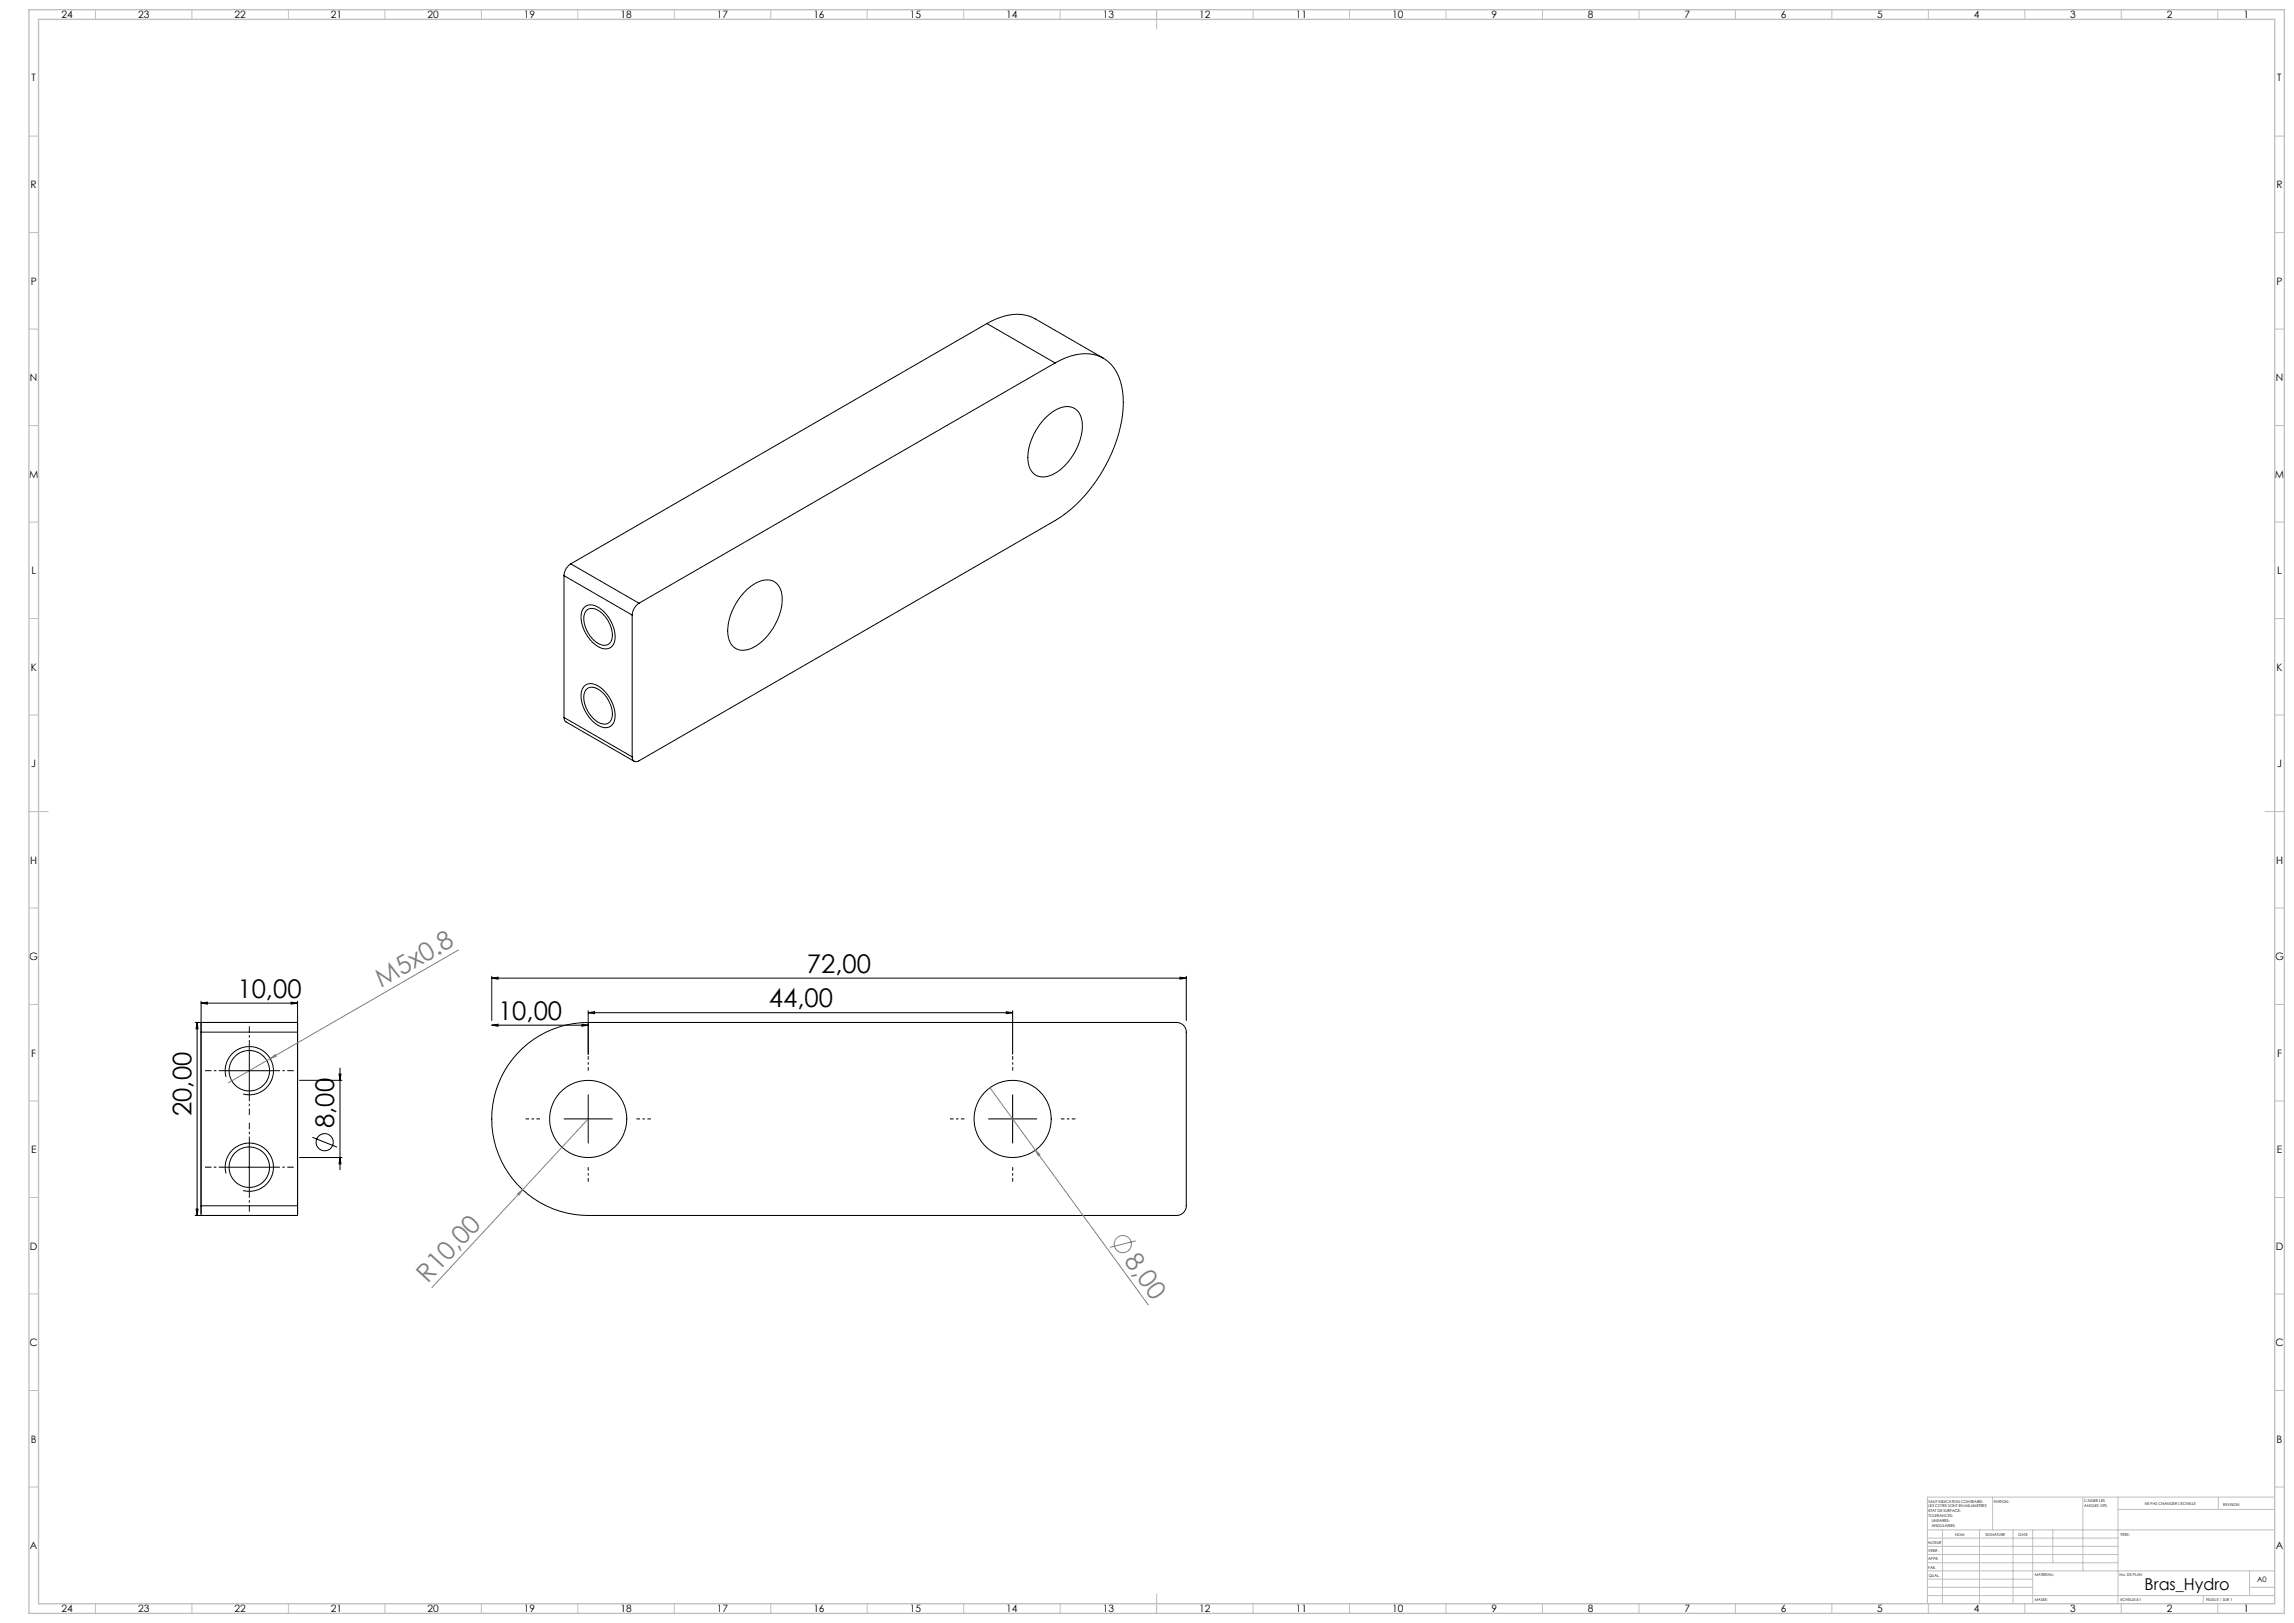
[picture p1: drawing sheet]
<svg xmlns="http://www.w3.org/2000/svg" width="1189mm" height="841mm" viewBox="0 0 1189 841" stroke-linecap="round" stroke-linejoin="round" font-family="sans-serif">
<defs><g id="words">
<g font-size="13.3">
<text x="418" y="504">72,00</text>
<text x="123" y="517">10,00</text>
<text x="399" y="522">44,00</text>
<text x="258" y="528">10,00</text>
<text x="99" y="578" transform="rotate(-90 99 578)">20,00</text>
<text x="173" y="585" transform="rotate(-90 173 585)">8,00</text>
</g>
<g font-size="13.3" fill="#808080">
<text x="198" y="512" transform="rotate(-30 198 512)">M5x0.8</text>
<text x="582" y="653" transform="rotate(54 582 653)">8,00</text>
<text x="222" y="665" transform="rotate(-47 222 665)">R10,00</text>
</g>
<text font-size="8.5" x="1112" y="824">Bras_Hydro</text>
<g font-size="5.3">
<text x="32" y="9">24</text>
<text x="72" y="9">23</text>
<text x="122" y="9">22</text>
<text x="172" y="9">21</text>
<text x="222" y="9">20</text>
<text x="272" y="9">19</text>
<text x="322" y="9">18</text>
<text x="372" y="9">17</text>
<text x="422" y="9">16</text>
<text x="472" y="9">15</text>
<text x="522" y="9">14</text>
<text x="572" y="9">13</text>
<text x="622" y="9">12</text>
<text x="672" y="9">11</text>
<text x="722" y="9">10</text>
<text x="773" y="9">9</text>
<text x="823" y="9">8</text>
<text x="873" y="9">7</text>
<text x="923" y="9">6</text>
<text x="973" y="9">5</text>
<text x="1023" y="9">4</text>
<text x="1073" y="9">3</text>
<text x="1123" y="9">2</text>
<text x="1163" y="9">1</text>
<text x="16" y="42">T</text>
<text x="1180" y="42">T</text>
<text x="16" y="98">R</text>
<text x="1180" y="98">R</text>
<text x="16" y="148">P</text>
<text x="1180" y="148">P</text>
<text x="16" y="197">N</text>
<text x="1180" y="197">N</text>
<text x="15" y="248">M</text>
<text x="1179" y="248">M</text>
<text x="16" y="298">L</text>
<text x="1180" y="298">L</text>
<text x="16" y="347">K</text>
<text x="1180" y="347">K</text>
<text x="16" y="398">J</text>
<text x="1180" y="398">J</text>
<text x="16" y="448">H</text>
<text x="1180" y="448">H</text>
<text x="15" y="497">G</text>
<text x="1179" y="497">G</text>
<text x="16" y="548">F</text>
<text x="1180" y="548">F</text>
<text x="16" y="598">E</text>
<text x="1180" y="598">E</text>
<text x="16" y="647">D</text>
<text x="1180" y="647">D</text>
<text x="15" y="698">C</text>
<text x="1179" y="698">C</text>
<text x="16" y="748">B</text>
<text x="1180" y="748">B</text>
<text x="16" y="803">A</text>
<text x="1180" y="803">A</text>
<text x="32" y="835">24</text>
<text x="72" y="835">23</text>
<text x="122" y="835">22</text>
<text x="172" y="835">21</text>
<text x="222" y="835">20</text>
<text x="272" y="835">19</text>
<text x="322" y="835">18</text>
<text x="372" y="835">17</text>
<text x="422" y="835">16</text>
<text x="472" y="835">15</text>
<text x="522" y="835">14</text>
<text x="572" y="835">13</text>
<text x="622" y="835">12</text>
<text x="672" y="835">11</text>
<text x="722" y="835">10</text>
<text x="773" y="835">9</text>
<text x="823" y="835">8</text>
<text x="873" y="835">7</text>
<text x="923" y="835">6</text>
<text x="973" y="835">5</text>
<text x="1023" y="835">4</text>
<text x="1073" y="835">3</text>
<text x="1123" y="835">2</text>
<text x="1163" y="835">1</text>
</g>
<text font-size="3.9" x="1170" y="820">A0</text>
<g font-size="2">
<text x="1000" y="779">SAUF INDICATION CONTRAIRE:</text>
<text x="1033" y="779">FINITION:</text>
<text x="1080" y="778">CASSER LES</text>
<text x="1112" y="780">NE PAS CHANGER L'ECHELLE</text>
<text x="1000" y="781">LES COTES SONT EN MILLIMETRES</text>
<text x="1000" y="784">ETAT DE SURFACE:</text>
<text x="1080" y="781">ANGLES VIFS</text>
<text x="1152" y="780">REVISION</text>
<text x="1000" y="786">TOLERANCES:</text>
<text x="1001" y="789">LINEAIRES:</text>
<text x="1001" y="791">ANGULAIRES:</text>
<text x="1013" y="796">NOM</text>
<text x="1029" y="796">SIGNATURE</text>
<text x="1046" y="796">DATE</text>
<text x="1099" y="796">TITRE:</text>
<text x="999" y="800">AUTEUR</text>
<text x="999" y="808">APPR.</text>
<text x="999" y="804">VERIF.</text>
<text x="999" y="813">FAB.</text>
<text x="1000" y="817">QUAL.</text>
<text x="1055" y="817">MATERIAU:</text>
<text x="1099" y="817">No. DE PLAN</text>
<text x="1055" y="830">MASSE:</text>
<text x="1099" y="830">ECHELLE:5:1</text>
<text x="1143" y="830">FEUILLE 1 SUR 1</text>
</g>
</g></defs>
<g fill="none" stroke="#000" stroke-width=".52">
<path d="M512 168a25 25 0 0 1 25-3l35 21M512 168l35 20M512 168l-216 124M547 188a25 25 0 0 1 26-2 26 26 0 0 1 9 23 78 78 0 0 1-35 61l-216 124a2.2 2.2 0 0 1-2 0 2.2 2.2 0 0 1-1-2M547 188l-216 125M543 216a12 12 0 0 1 14-4 14 14 0 0 1 3 16 28 28 0 0 1-17 19 8 8 0 0 1-10-10 32 32 0 0 1 10-21zM292 298l36 21M292 298v74M296 292a8 8 0 0 0-4 6M296 292l35 21M303 315a8 8 0 0 1 11 3l2 3 2 4 1 4-1 4a6 6 0 0 1-9 1l-4-4-3-6-1-6zM304 316a6 6 0 0 1 8 2 13 13 0 0 1 4 15 6 6 0 0 1-8-1 13 13 0 0 1-4-16z"/>
<path d="M328 319v73M331 313a8 8 0 0 0-3 6M387 306a12 12 0 0 1 15-4 14 14 0 0 1 2 16 28 28 0 0 1-17 19 8 8 0 0 1-10-8 31 31 0 0 1 10-23zM303 355a8 8 0 0 1 11 4l2 3 2 5 1 4-1 3a6 6 0 0 1-9 1l-5-4-2-6-1-6zM304 357a6 6 0 0 1 8 2 13 13 0 0 1 4 15 7 7 0 0 1-9-3 12 12 0 0 1-3-14zM292 372l1 2 36 20M292 372l36 20M104 520l4-1v1zM104 519v110M104 520h50M151 519l3 1h-3zM154 519v110"/>
<path d="M255 507l3-1v1zM255 506v23M255 507h360M612 506l3 1h-3zM615 506v23M102 530v100M102 530l1 3h-1zM104 530v5h50v-5h-53M255 531h3v1zM255 531h50M302 531h3l-3 1zM305 525l3-1v1z"/>
<path d="M305 524v22M305 525h220M522 524l3 1h-3zM525 524v22M117 555h25M117 558a13 13 0 0 1 11-16 13 13 0 0 1 14 14 13 13 0 0 1-16 11M129 542v25M155 560h22M176 557h1l-1 3zM176 553v53M268 546a50 50 0 0 1 37-16h305a5 5 0 0 1 5 5v90a5 5 0 0 1-5 5h-305a50 50 0 0 1-46-30 50 50 0 0 1 9-54zM292 580h25"/>
<path d="M305 567v25M512 580h25M525 567v25M129 592v25M155 600h22M162 589l13 5M176 600l1 3h-1zM117 605h25M117 608a13 13 0 0 1 11-16 13 13 0 0 1 14 14 13 13 0 0 1-16 11M102 627h1l-1 3zM104 630v-5h50v5h-53"/>
<circle cx="129" cy="555" r="11"/>
<circle cx="305" cy="580" r="20"/>
<circle cx="525" cy="580" r="20"/>
<circle cx="168" cy="592" r="4"/>
<circle cx="129" cy="605" r="11"/>
</g>
<g fill="none" stroke="#808080" stroke-width=".52">
<path d="M238 492l-98 57M140 549l3-3v1zM140 549l-22 12M305 580l-81 87M513 564l82 112M537 596l2 2-1 1zM268 619l3-3-2 3zM589 643l-14 3"/>
<circle cx="582" cy="645" r="4"/>
</g>
<path d="M305 555v-8M525 555v-8M280 580h-8M330 580h7M500 580h-8M550 580h7M305 605v7M525 605v7" fill="none" stroke="#000" stroke-width=".52" stroke-dasharray="30.5 1.3 1.3 1.3" stroke-dashoffset="28.6" stroke-linecap="butt"/>
<path d="M117 555h-11M129 542v-10M142 555h10M129 567v11M129 592v-10M117 605h-11M129 617v11M142 605h10" fill="none" stroke="#000" stroke-width=".52" stroke-dasharray="30.5 1.3 1.3 1.3" stroke-dashoffset="27.1" stroke-linecap="butt"/>
<g fill="none" stroke="#c0c0c0" stroke-width=".52">
<path d="M49 5v5M99 5v5M149 5v5M199 5v5M249 5v5M299 5v5M349 5v5M399 5v5M449 5v5M499 5v5M549 5v5M599 5v10"/>
<path d="M649 5v5M699 5v5M749 5v5M799 5v5M849 5v5M899 5v5M949 5v5M999 5v5M1049 5v5M1099 5v5M1149 5v5M15 71h5"/>
<path d="M1179 71h5M15 121h5M1179 121h5M15 171h5M1179 171h5M15 221h5M1179 221h5M15 271h5M1179 271h5M15 321h5M1179 321h5M15 371h5"/>
<path d="M1179 371h5M15 421h10M1174 421h10M15 471h5M1179 471h5M15 521h5M1179 521h5M15 571h5M1179 571h5M15 621h5M1179 621h5M15 671h5"/>
<path d="M1179 671h5M15 721h5M1179 721h5M15 771h5M1033 776v17M1080 776v38M1098 776v55M1150 776v6M1179 771h5M1179 776h-180v55M999 793h180M999 797h99"/>
<path d="M1007 793v38M1026 793v38M1043 793v38M1054 793v38M1064 793v17M1098 782h81M999 810h99M999 806h99M999 801h99M999 818h55M999 814h180M1166 814v13"/>
<path d="M49 831v5M99 831v5M149 831v5M199 831v5M249 831v5M299 831v5M349 831v5M399 831v5M449 831v5M499 831v5M549 831v5M599 826v10"/>
<path d="M649 831v5M699 831v5M749 831v5M799 831v5M849 831v5M899 831v5M949 831v5M999 827h180M999 823h55M999 831v5M1049 831v5M1099 831v5"/>
<path d="M1142 827v4M1149 831v5M1166 823h13"/>
</g>
<path d="M15 5h1169v831h-1169zM20 10h1159v821h-1159z" fill="none" stroke="#c0c0c0" stroke-width=".7"/>
<g fill="#000">
<path d="M255 507l3-1v1zM612 506l3 1h-3z"/>
<path d="M102 530l1 3h-1zM102 627h1l-1 3z"/>
<path d="M302 531h3l-3 1zM255 531h3v1zM151 519l3 1h-3zM104 520l4-1v1z"/>
<path d="M305 525l3-1v1zM522 524l3 1h-3z"/>
<path d="M176 600l1 3h-1zM176 557h1l-1 3z"/>
</g>
<g fill="#808080">
<path d="M140 549l3-3v1z"/>
<path d="M268 619l3-3-2 3z"/>
<path d="M537 596l2 2-1 1z"/>
</g>
<use href="#words"/>
</svg>
